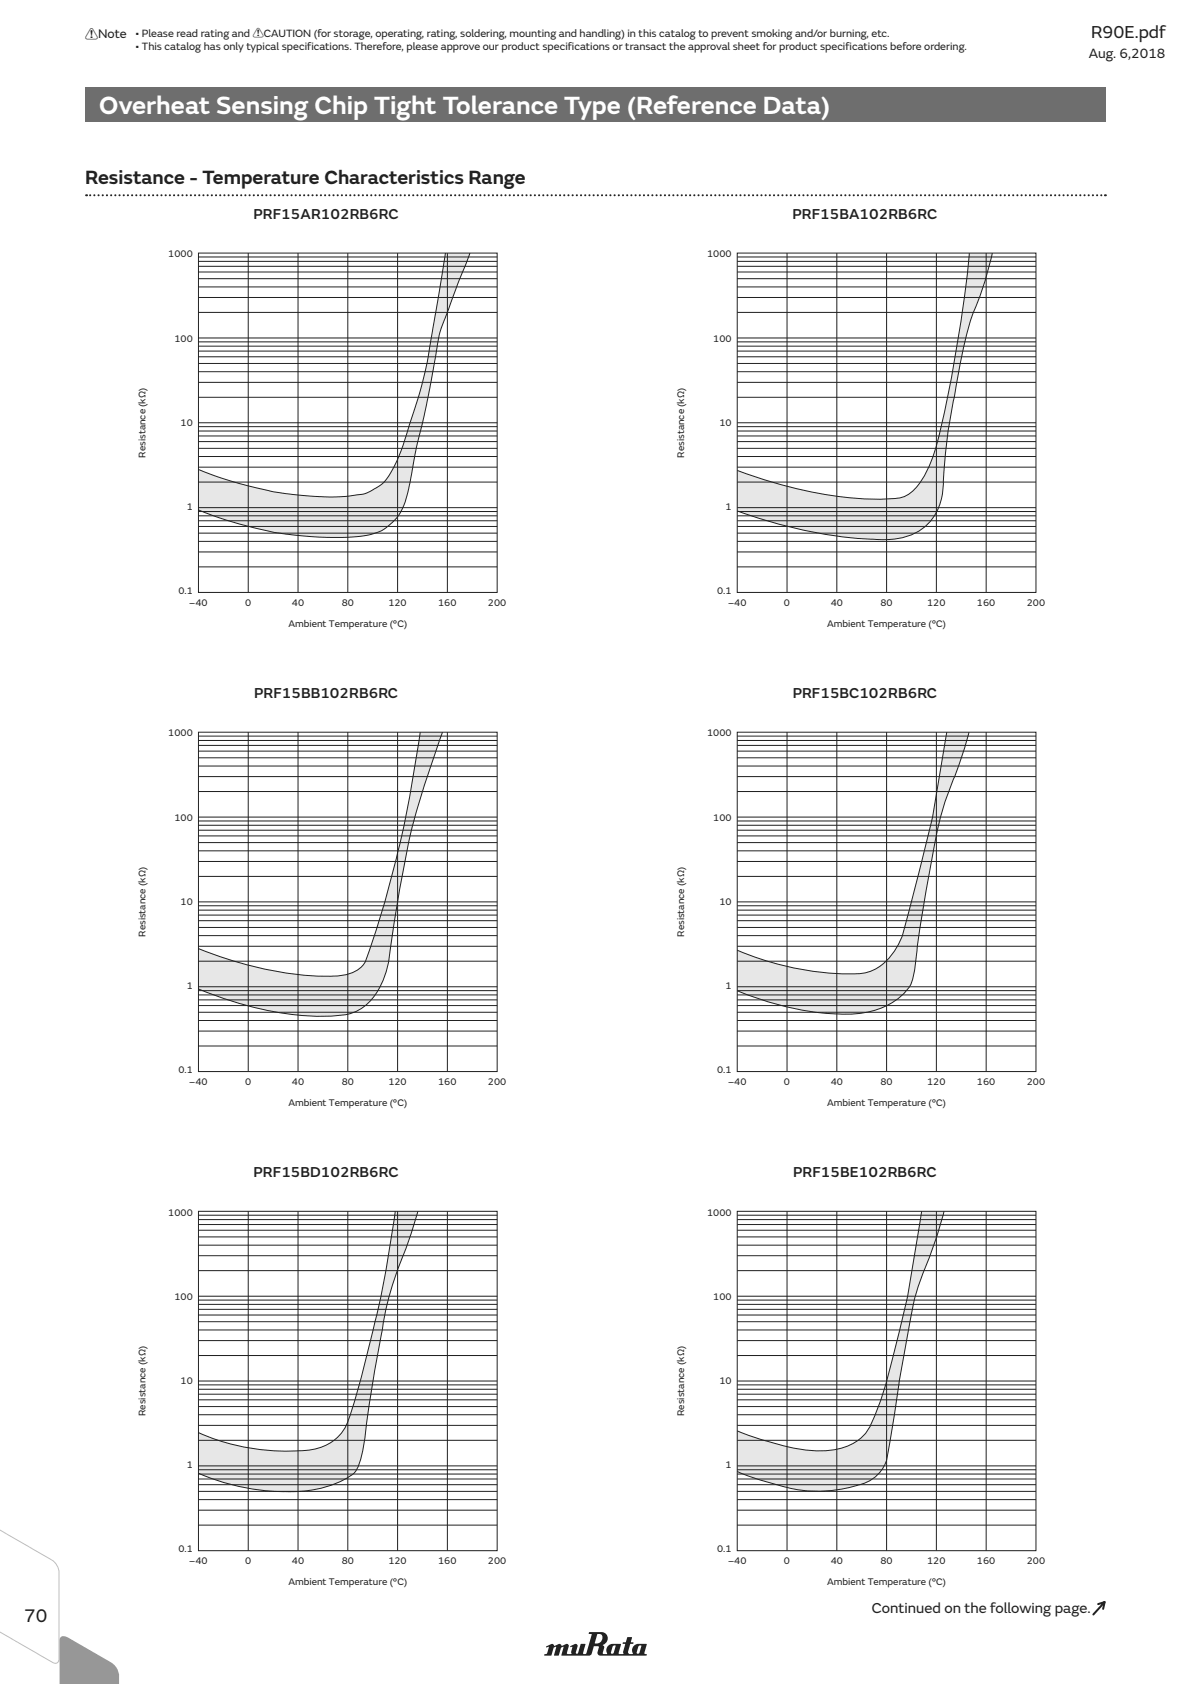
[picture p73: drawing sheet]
<svg xmlns="http://www.w3.org/2000/svg" width="210mm" height="297mm" viewBox="0 0 210 297" stroke-linecap="round" stroke-linejoin="round" font-family="sans-serif">
<defs><g id="words">
<text font-size="4.6" fill="#fff" x="17.5" y="20">Overheat Sensing Chip Tight Tolerance Type (Reference Data)</text>
<text font-size="3.5" fill="#231f20" x="15" y="32.4">Resistance - Temperature Characteristics Range</text>
<text font-size="3.4" fill="#231f20" x="4.3" y="286.1">70</text>
<text font-size="3.2" fill="#231f20" x="192.4" y="6.7">R90E.pdf</text>
<g font-size="2.6" fill="#231f20">
<text x="44.7" y="38.6">PRF15AR102RB6RC</text>
<text x="139.7" y="38.6">PRF15BA102RB6RC</text>
<text x="44.8" y="123.1">PRF15BB102RB6RC</text>
<text x="139.8" y="123.1">PRF15BC102RB6RC</text>
<text x="44.7" y="207.6">PRF15BD102RB6RC</text>
<text x="139.9" y="207.6">PRF15BE102RB6RC</text>
<text x="153.7" y="284.5">Continued on the following page.</text>
</g>
<text font-size="2.5" fill="#231f20" x="192" y="10.3">Aug. 6,2018</text>
<text font-size="2.3" fill="#231f20" x="15" y="6.9">!Note</text>
<g font-size="1.9" fill="#231f20">
<text x="23.9" y="6.5">• Please read rating and !CAUTION (for storage, operating, rating, soldering, mounting and handling) in this catalog to prevent smoking and/or burning, etc.</text>
<text x="23.9" y="8.8">• This catalog has only typical specifications. Therefore, please approve our product specifications or transact the approval sheet for product specifications before ordering.</text>
</g>
<g font-size="1.8" fill="#231f20">
<text x="29.7" y="45.4">1000</text>
<text x="124.7" y="45.4">1000</text>
<text x="30.8" y="60.2">100</text>
<text x="125.8" y="60.2">100</text>
<text x="31.8" y="75.1">10</text>
<text x="126.8" y="75.1">10</text>
<text x="25.6" y="80.7" transform="rotate(-90 25.6 80.7)">Resistance (kΩ)</text>
<text x="120.6" y="80.7" transform="rotate(-90 120.6 80.7)">Resistance (kΩ)</text>
<text x="32.9" y="90">1</text>
<text x="127.9" y="90">1</text>
<text x="31.5" y="104.8">0.1</text>
<text x="33.4" y="106.9">–40</text>
<text x="43.2" y="106.9">0</text>
<text x="51.5" y="106.9">40</text>
<text x="60.2" y="106.9">80</text>
<text x="68.5" y="106.9">120</text>
<text x="77.3" y="106.9">160</text>
<text x="86" y="106.9">200</text>
<text x="126.5" y="104.8">0.1</text>
<text x="128.4" y="106.9">–40</text>
<text x="138.2" y="106.9">0</text>
<text x="146.5" y="106.9">40</text>
<text x="155.2" y="106.9">80</text>
<text x="163.5" y="106.9">120</text>
<text x="172.3" y="106.9">160</text>
<text x="181" y="106.9">200</text>
<text x="50.8" y="110.6">Ambient Temperature (°C)</text>
<text x="145.8" y="110.6">Ambient Temperature (°C)</text>
<text x="29.7" y="129.9">1000</text>
<text x="124.7" y="129.9">1000</text>
<text x="30.8" y="144.7">100</text>
<text x="125.8" y="144.7">100</text>
<text x="31.8" y="159.6">10</text>
<text x="126.8" y="159.6">10</text>
<text x="25.6" y="165.2" transform="rotate(-90 25.6 165.2)">Resistance (kΩ)</text>
<text x="120.6" y="165.2" transform="rotate(-90 120.6 165.2)">Resistance (kΩ)</text>
<text x="32.9" y="174.5">1</text>
<text x="127.9" y="174.5">1</text>
<text x="31.5" y="189.3">0.1</text>
<text x="33.4" y="191.4">–40</text>
<text x="43.2" y="191.4">0</text>
<text x="51.5" y="191.4">40</text>
<text x="60.2" y="191.4">80</text>
<text x="68.5" y="191.4">120</text>
<text x="77.3" y="191.4">160</text>
<text x="86" y="191.4">200</text>
<text x="126.5" y="189.3">0.1</text>
<text x="128.4" y="191.4">–40</text>
<text x="138.2" y="191.4">0</text>
<text x="146.5" y="191.4">40</text>
<text x="155.2" y="191.4">80</text>
<text x="163.5" y="191.4">120</text>
<text x="172.3" y="191.4">160</text>
<text x="181" y="191.4">200</text>
<text x="50.8" y="195.1">Ambient Temperature (°C)</text>
<text x="145.8" y="195.1">Ambient Temperature (°C)</text>
<text x="29.7" y="214.4">1000</text>
<text x="124.7" y="214.4">1000</text>
<text x="30.8" y="229.2">100</text>
<text x="125.8" y="229.2">100</text>
<text x="31.8" y="244.1">10</text>
<text x="126.8" y="244.1">10</text>
<text x="25.6" y="249.7" transform="rotate(-90 25.6 249.7)">Resistance (kΩ)</text>
<text x="120.6" y="249.7" transform="rotate(-90 120.6 249.7)">Resistance (kΩ)</text>
<text x="32.9" y="259">1</text>
<text x="127.9" y="259">1</text>
<text x="31.5" y="273.8">0.1</text>
<text x="33.4" y="275.9">–40</text>
<text x="43.2" y="275.9">0</text>
<text x="51.5" y="275.9">40</text>
<text x="60.2" y="275.9">80</text>
<text x="68.5" y="275.9">120</text>
<text x="77.3" y="275.9">160</text>
<text x="86" y="275.9">200</text>
<text x="126.5" y="273.8">0.1</text>
<text x="128.4" y="275.9">–40</text>
<text x="138.2" y="275.9">0</text>
<text x="146.5" y="275.9">40</text>
<text x="155.2" y="275.9">80</text>
<text x="163.5" y="275.9">120</text>
<text x="172.3" y="275.9">160</text>
<text x="181" y="275.9">200</text>
<text x="50.8" y="279.6">Ambient Temperature (°C)</text>
<text x="145.8" y="279.6">Ambient Temperature (°C)</text>
</g>
</g></defs>
<path d="M15 15.5h180v6h-180z" fill="#6d6e70"/>
<path d="M35 82.8l5.8 2.1 7.3 1.8 5.1 .7 4.3 .2a26.2 26.2 0 0 0 7.2-.6 8.3 8.3 0 0 0 4.7-4.6 72.9 72.9 0 0 0 3.3-9.1l.2-.7a70 70 0 0 0 3.1-12.6l2.5-15.4h4.4l-4.6 12a20.8 20.8 0 0 0-1.5 6.3l-1.6 8.6-1.7 7.3-1.4 7.3a10.1 10.1 0 0 1-5.2 7.6 18.2 18.2 0 0 1-6.6 1.1l-5.6-.2-6.5-.7-7.4-1.9-3.3-1.1-2.5-1z" fill="#e6e7e8"/>
<g fill="none" stroke="#231f20" stroke-width=".18">
<path d="M35 59.6h52.7M35 55.1h52.7M35 52.5h52.7M35 50.6h52.7M35 49.1h52.7M35 48h52.7M35 47h52.7M35 46.1h52.7M35 45.3h52.7M35 44.6h52.7v59.9h-52.7zM43.8 44.6v59.9M52.5 44.6v59.9"/>
<path d="M61.3 44.6v59.9M70.1 44.6v59.9M78.5 44.6l-2.5 15.4a67.5 67.5 0 0 1-3.1 12.6l-.7 2.4a30.5 30.5 0 0 1-4.2 9.7 8.7 8.7 0 0 1-6.2 2.8l-3.1 .2-3.3-.2-3.7-.3-3.5-.5-7.4-1.8-5.8-2.1M78.9 44.6v59.9M82.9 44.6l-4.6 12a20.8 20.8 0 0 0-1.5 6.3l-1.6 8.6-1.7 7.3-1.4 7.3a10.1 10.1 0 0 1-5.2 7.6 18.2 18.2 0 0 1-6.6 1.1l-5.6-.2-6.5-.7-7.4-1.9-3.3-1.1-2.5-1M35 79.1h52.7M35 77.9h52.7M35 76.9h52.7M35 76h52.7M35 75.2h52.7M35 74.6h52.7M35 70.1h52.7"/>
<path d="M35 67.4h52.7M35 65.6h52.7M35 64.1h52.7M35 62.9h52.7M35 61.9h52.7M35 61h52.7M35 60.3h52.7M35 100h52.7M35 97.3h52.7M35 95.5h52.7M35 94h52.7M35 92.8h52.7"/>
<path d="M35 91.8h52.7M35 91h52.7M35 90.2h52.7M35 89.5h52.7M35 85h52.7M35 82.4h52.7M35 80.5h52.7"/>
</g>
<path d="M15.9 34.4h178.6" fill="none" stroke="#231f20" stroke-width=".35" stroke-dasharray="0 .7"/>
<g fill="#231f20">
<circle cx="15.2" cy="34.4" r=".18"/>
<circle cx="194.8" cy="34.4" r=".18"/>
</g>
<path d="M130 83a69.6 69.6 0 0 0 26.5 5l1.3-.1a5.1 5.1 0 0 0 4.3-2.6 29.4 29.4 0 0 0 4.1-11 248.9 248.9 0 0 0 4.7-29.7h4.1l-.1 .2a65 65 0 0 1-3.7 11.5 125.6 125.6 0 0 0-3.2 14.7 103.1 103.1 0 0 0-1.8 15.9 9.1 9.1 0 0 1-7.7 8.1l-2.2 .2a76.1 76.1 0 0 1-26.3-5.1z" fill="#e6e7e8"/>
<g fill="none" stroke="#231f20" stroke-width=".18">
<path d="M130 59.6h52.7M130 55.1h52.7M130 52.5h52.7M130 50.6h52.7M130 49.1h52.7M130 48h52.7M130 47h52.7M130 46.1h52.7M130 45.3h52.7M130 44.6h52.7v59.9h-52.7zM138.8 44.6v59.9M147.5 44.6v59.9"/>
<path d="M156.3 44.6v59.9M165.1 44.6v59.9M170.9 44.6a231 231 0 0 1-6.2 35.3l-.3 1a13.7 13.7 0 0 1-4.1 6.2 7.6 7.6 0 0 1-3.8 .9 66 66 0 0 1-23.5-4l-3-1M173.9 44.6v59.9M175 44.6l-.1 .2a65 65 0 0 1-3.7 11.5 125.6 125.6 0 0 0-3.2 14.7 103.1 103.1 0 0 0-1.8 15.9 9.1 9.1 0 0 1-7.7 8.1l-2.2 .2a76.1 76.1 0 0 1-26.3-5.1M130 79.1h52.7M130 77.9h52.7M130 76.9h52.7M130 76h52.7M130 75.2h52.7M130 74.6h52.7M130 70.1h52.7"/>
<path d="M130 67.4h52.7M130 65.6h52.7M130 64.1h52.7M130 62.9h52.7M130 61.9h52.7M130 61h52.7M130 60.3h52.7M130 100h52.7M130 97.3h52.7M130 95.5h52.7M130 94h52.7M130 92.8h52.7"/>
<path d="M130 91.8h52.7M130 91h52.7M130 90.2h52.7M130 89.5h52.7M130 85h52.7M130 82.4h52.7M130 80.5h52.7"/>
</g>
<path d="M35 167.3a61.1 61.1 0 0 0 23.2 4.9 7.5 7.5 0 0 0 5.8-2l.3-.3a199.3 199.3 0 0 0 9.8-40.8h3.9a137.7 137.7 0 0 0-7.4 27.2l-1.7 10.8a15.7 15.7 0 0 1-4 9.8 9.3 9.3 0 0 1-6.5 2.3 52.9 52.9 0 0 1-20.4-3.6l-3-1.2z" fill="#e6e7e8"/>
<g fill="none" stroke="#231f20" stroke-width=".18">
<path d="M35 139.6h52.7M35 137h52.7M35 135.1h52.7M35 133.6h52.7M35 132.5h52.7M35 131.5h52.7M35 130.6h52.7M35 129.8h52.7M35 129.1h52.7v59.9h-52.7zM43.8 129.1v59.9M52.5 129.1v59.9M61.3 129.1v59.9"/>
<path d="M70.1 129.1v59.9M74.1 129.1a199.3 199.3 0 0 1-9.8 40.8 5.4 5.4 0 0 1-4.1 2.2 45.1 45.1 0 0 1-15.1-1.5 72.9 72.9 0 0 1-10.1-3.3M78 129.1a137.7 137.7 0 0 0-7.4 27.2l-1.7 10.8a15.7 15.7 0 0 1-4 9.8 9.3 9.3 0 0 1-6.5 2.3 52.9 52.9 0 0 1-20.4-3.6l-3-1.2M78.9 129.1v59.9M35 159.7h52.7M35 159.1h52.7M35 154.6h52.7M35 151.9h52.7M35 150.1h52.7M35 148.6h52.7M35 147.4h52.7M35 146.4h52.7"/>
<path d="M35 145.5h52.7M35 144.8h52.7M35 144.1h52.7M35 180h52.7M35 178.5h52.7M35 177.3h52.7M35 176.3h52.7M35 175.5h52.7M35 174.7h52.7M35 174h52.7M35 169.5h52.7M35 166.9h52.7"/>
<path d="M35 165h52.7M35 163.6h52.7M35 162.4h52.7M35 161.4h52.7M35 160.5h52.7M35 184.5h52.7M35 181.8h52.7"/>
</g>
<path d="M166.9 129.1l3.9 .1a76.9 76.9 0 0 1-3.7 10.7 100.4 100.4 0 0 0-3.6 16l-.6 3.6a86.2 86.2 0 0 0-1.4 9.9l-.1 1a7.2 7.2 0 0 1-1.2 3.9 12 12 0 0 1-8.6 4.4 44.3 44.3 0 0 1-19.3-3.1l-2.3-.9v-7.1a46.9 46.9 0 0 0 22.5 4 9.3 9.3 0 0 0 6.1-5.4l.5-1.2 4.2-16.3a93.6 93.6 0 0 0 2.4-12.3z" fill="#e6e7e8"/>
<g fill="none" stroke="#231f20" stroke-width=".18">
<path d="M130 139.6h52.7M130 137h52.7M130 135.1h52.7M130 133.6h52.7M130 132.5h52.7M130 131.5h52.7M130 130.6h52.7M130 129.8h52.7M130 129.1h52.7v59.9h-52.7zM138.8 129.1v59.9M147.5 129.1v59.9M156.3 129.1v59.9"/>
<path d="M165.1 129.1v59.9M166.9 129.1l-1.2 7.3a170.7 170.7 0 0 1-4.7 21.6l-1.2 4.6a12.5 12.5 0 0 1-4.8 7.9 7.4 7.4 0 0 1-4.5 1.3 50.8 50.8 0 0 1-20.5-4.2M170.8 129.1v.1a76.9 76.9 0 0 1-3.7 10.7 100.4 100.4 0 0 0-3.6 16l-.6 3.6a86.2 86.2 0 0 0-1.4 9.9l-.1 1a7.2 7.2 0 0 1-1.2 3.9 12 12 0 0 1-8.6 4.4 44.3 44.3 0 0 1-19.3-3.1l-2.3-.9h52.7M173.9 129.1v59.9M130 159.7h52.7M130 159.1h52.7M130 154.6h52.7M130 151.9h52.7M130 150.1h52.7M130 148.6h52.7M130 147.4h52.7M130 146.4h52.7"/>
<path d="M130 145.5h52.7M130 144.8h52.7M130 144.1h52.7M130 180h52.7M130 178.5h52.7M130 177.3h52.7M130 176.3h52.7M130 175.5h52.7M130 174h52.7M130 169.5h52.7M130 166.9h52.7M130 165h52.7"/>
<path d="M130 163.6h52.7M130 162.4h52.7M130 161.4h52.7M130 160.5h52.7M130 184.5h52.7M130 181.8h52.7"/>
</g>
<path d="M193.6 282.9l1.2-.3-2 2.1M194.8 282.6l-.3 1.2" fill="none" stroke="#231f20" stroke-width=".35"/>
<path d="M96.3 290.4l.1 .2 .3-.2a1.12 1.12 0 0 1-.5 1.3h-.2v.3h1.2l.4-1.4 .4-.2 .1 .1-.4 1.4 .1 .1h.7l.4-1.4 .4-.2 .1 .1-.4 1.4 .1 .1h5l.2-.3 .5-1.4 .8 .1-.3 1a.5 .5 0 0 0 .5 .6h8.2v-.3l-.4-.1 .4-1.7h-1.4a1.22 1.22 0 0 0-1 1.8h-.7l-.2-.3 .4-1.5h.5l.1-.1v-.1l-.5-.1 .2-.8-.8-.1-.3 .9-.5 .1v.2l.4 .1-.3 1.7h-.7l-.1-.1 .4-1.5-.1-.2a3.3 3.3 0 0 0-2 .2 1.35 1.35 0 0 0-.4 1.6h-.7l.2-1.2-.2-.4a1.18 1.18 0 0 0 .8-1.4 1.18 1.18 0 0 0-1.4-.9l-1.8 .1-.1 .3 .5 .1-.9 3.1a.35 .35 0 0 1-.2 .3 .35 .35 0 0 1-.4-.1l.4-1.7h-.8l-.5 1.6-.2 .2-.2-.2 .4-1.2a.35 .35 0 0 0-.6-.3l-.8 .3 .1 .2h.3l-.2 1.2h-.6l-.2-.1 .4-1.3a.35 .35 0 0 0-.5-.3l-.7 .3-.3-.3-.2-.1-.8 .4a.44 .44 0 0 0-.6-.3zM105.3 288.2a.69 .69 0 0 1 .8 .2 .69 .69 0 0 1 .1 .7 1.01 1.01 0 0 1-1 .8l-.3-.1zM108.1 290.3l.2-.1 .3 .1-.4 1.2-.3 .2-.2-.2zM112.6 290.3l.3-.1 .2 .1-.3 1.2-.4 .2-.2-.2z" fill="#231f20"/>
<path d="M0 268l9.2 7.1a2.85 2.85 0 0 1 1.3 2.2v15.2a.79 .79 0 0 1-.4 .9 .79 .79 0 0 1-.9-.1l-9.2-7.1v-.2l9.3 7.1 .3 .1a.57 .57 0 0 0 .7-.7v-15.2a2.68 2.68 0 0 0-1.2-2.1l-9.1-7z" fill="#bbbdc0"/>
<path d="M10.6 288.9a.99 .99 0 0 1 1.4-.1l7.5 4.3a3.5 3.5 0 0 1 1.5 3.9h-10.5v-7.6z" fill="#939598"/>
<path d="M69.7 213.6h4l-1.7 5.5a66.6 66.6 0 0 0-5 17.3l-2.1 12.7a66.1 66.1 0 0 1-1.3 8.4 4.5 4.5 0 0 1-2.9 3.5 23.3 23.3 0 0 1-12.3 2 39.6 39.6 0 0 1-13.4-3.2v-7.1a39 39 0 0 0 19.5 3.1 8.1 8.1 0 0 0 7.3-6.4 222 222 0 0 0 7.9-35.8z" fill="#e6e7e8"/>
<g fill="none" stroke="#231f20" stroke-width=".18">
<path d="M35 219.6h52.7M35 218.1h52.7M35 217h52.7M35 216h52.7M35 215.1h52.7M35 214.3h52.7M35 213.6h52.7v59.9h-52.7zM43.8 213.6v59.9M52.5 213.6v59.9M61.3 213.6v59.9M69.7 213.6a228.3 228.3 0 0 1-8.4 37.1 7.8 7.8 0 0 1-6.8 5.1 39 39 0 0 1-19.5-3.1M70.1 213.6v59.9"/>
<path d="M73.7 213.6l-1.7 5.5a66.6 66.6 0 0 0-5 17.3l-2.1 12.7a66.1 66.1 0 0 1-1.3 8.4 4.5 4.5 0 0 1-2.9 3.5 23.3 23.3 0 0 1-12.3 2 39.6 39.6 0 0 1-13.4-3.2M78.9 213.6v59.9M35 239.1h52.7M35 236.4h52.7M35 234.6h52.7M35 233.1h52.7M35 231.9h52.7M35 230.9h52.7M35 230h52.7M35 229.3h52.7M35 228.6h52.7M35 224.1h52.7"/>
<path d="M35 221.5h52.7M35 260h52.7M35 259.2h52.7M35 258.5h52.7M35 254h52.7M35 251.4h52.7M35 249.5h52.7M35 248.1h52.7M35 246.9h52.7M35 245.9h52.7M35 245h52.7M35 244.2h52.7"/>
<path d="M35 243.6h52.7M35 269h52.7M35 266.3h52.7M35 264.5h52.7M35 263h52.7M35 261.8h52.7M35 260.8h52.7"/>
</g>
<path d="M162.5 213.6h4l-.1 .2a88 88 0 0 1-4.2 12.2 60.8 60.8 0 0 0-2.3 10.4l-1.3 7.1-1.9 12a6.7 6.7 0 0 1-5.5 6.5 23.9 23.9 0 0 1-14.7-.3l-3.4-1-3.1-1.2v-7.1a49.8 49.8 0 0 0 13.5 3.5 11 11 0 0 0 8.8-2.7l.5-.6a38.3 38.3 0 0 0 3.5-9 184.2 184.2 0 0 0 5.7-26.7z" fill="#e6e7e8"/>
<g fill="none" stroke="#231f20" stroke-width=".18">
<path d="M130 219.6h52.7M130 218.1h52.7M130 217h52.7M130 216h52.7M130 215.1h52.7M130 214.3h52.7M130 213.6h52.7v59.9h-52.7zM138.8 213.6v59.9M147.5 213.6v59.9M156.3 213.6v59.9M162.5 213.6l-.1 .8a214.1 214.1 0 0 1-4 21.2l-1.5 5.7a52.2 52.2 0 0 1-3.4 10.1 7.4 7.4 0 0 1-4.9 3.9 19.9 19.9 0 0 1-10.4-.3 58.4 58.4 0 0 1-8.2-2.6M165.1 213.6v59.9"/>
<path d="M166.5 213.6l-.1 .2a88 88 0 0 1-4.2 12.2 60.8 60.8 0 0 0-2.3 10.4l-1.3 7.1-1.9 12a6.7 6.7 0 0 1-5.5 6.5 23.9 23.9 0 0 1-14.7-.3l-3.4-1-3.1-1.2M173.9 213.6v59.9M130 239.1h52.7M130 236.4h52.7M130 234.6h52.7M130 233.1h52.7M130 231.9h52.7M130 230.9h52.7M130 230h52.7M130 229.3h52.7M130 228.6h52.7M130 224.1h52.7"/>
<path d="M130 221.5h52.7M130 260h52.7M130 259.2h52.7M130 258.5h52.7M130 254h52.7M130 251.4h52.7M130 249.5h52.7M130 248.1h52.7M130 246.9h52.7M130 245.9h52.7M130 245h52.7M130 244.2h52.7"/>
<path d="M130 243.6h52.7M130 269h52.7M130 266.3h52.7M130 264.5h52.7M130 263h52.7M130 261.8h52.7M130 260.8h52.7"/>
</g>
<use href="#words"/>
</svg>
